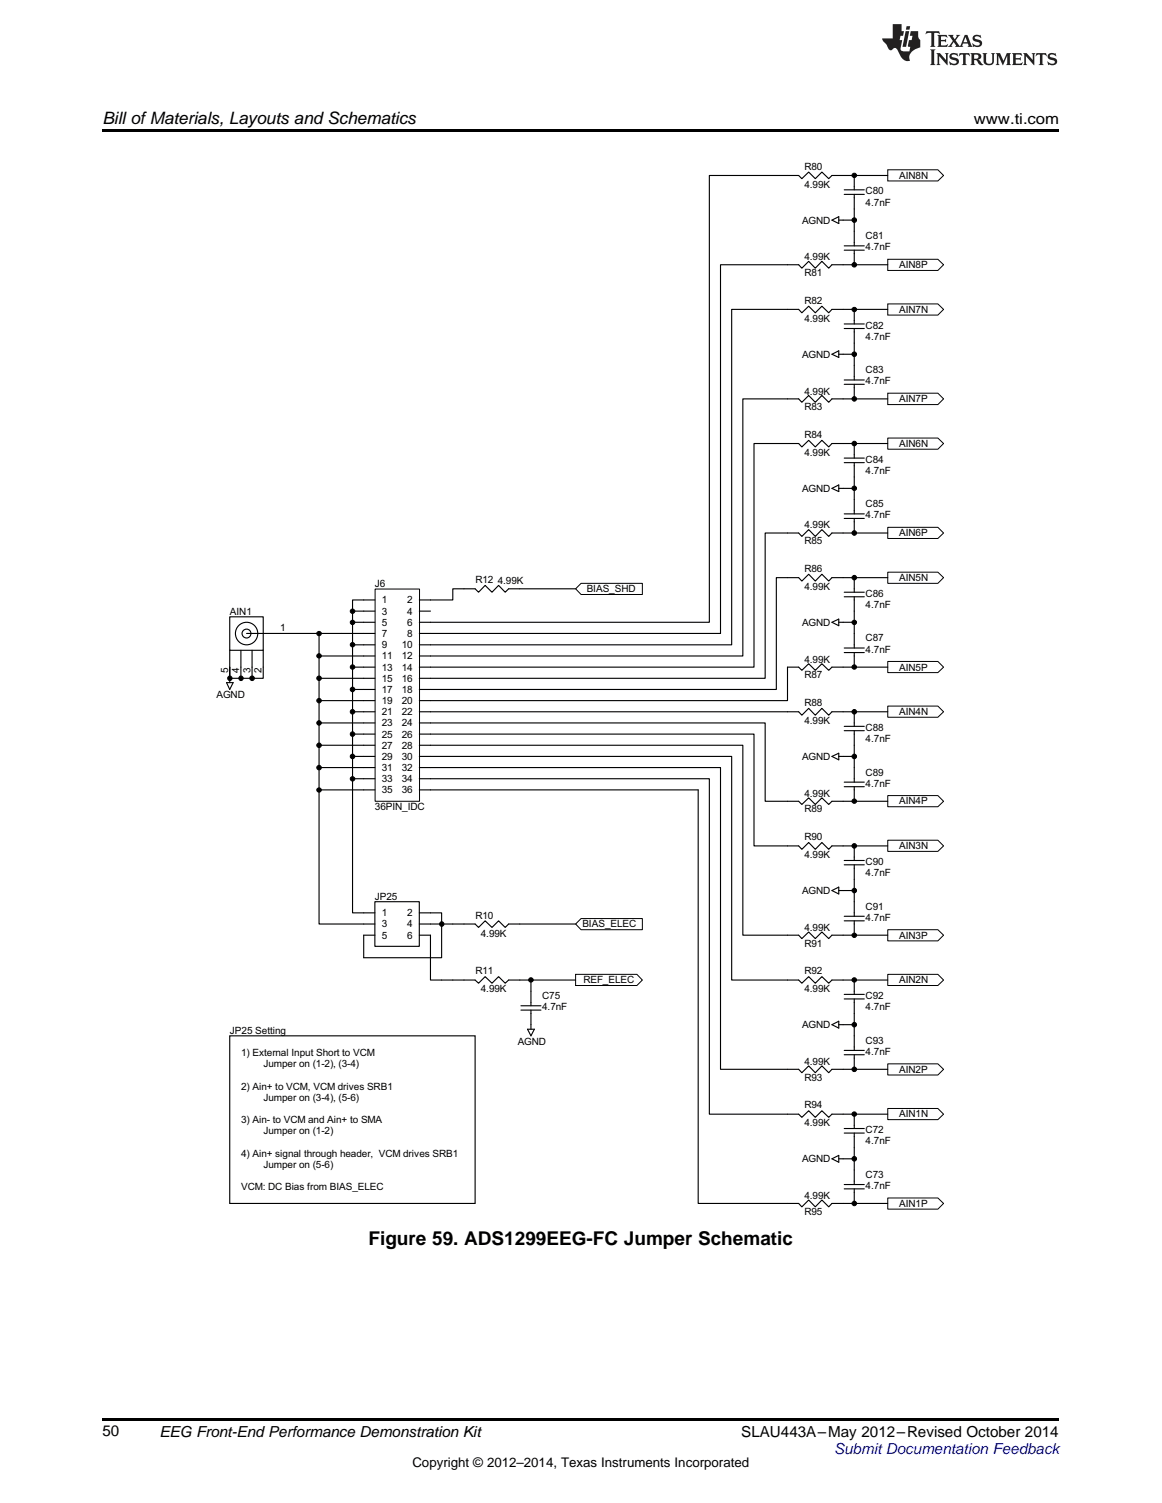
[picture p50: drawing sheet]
<svg xmlns="http://www.w3.org/2000/svg" width="216mm" height="279mm" viewBox="0 0 216 279" stroke-linecap="round" stroke-linejoin="round" font-family="sans-serif">
<defs><g id="words">
<text font-size="3.5" x="68.5" y="231.4">Figure 59. ADS1299EEG-FC Jumper Schematic</text>
<text font-size="3.2" x="19" y="23">Bill ofMaterials, Layouts and Schematics</text>
<g font-size="2.8">
<text x="180.9" y="23">www.ti.com</text>
<text x="19" y="267">50</text>
<text x="29.6" y="267.1">EEG Front-End Performance Demonstration Kit</text>
<text x="137.7" y="267.1">SLAU443A–May 2012–Revised October 2014</text>
</g>
<text font-size="2.8" fill="#00f" x="155" y="270.4">Submit Documentation Feedback</text>
<text font-size="2.5" x="76.6" y="272.7">Copyright © 2012–2014, Texas Instruments Incorporated</text>
<g font-size="1.9">
<text x="149.5" y="31.6">R80</text>
<text x="149.5" y="34.9">4.99K</text>
<text x="167.1" y="33.3">AIN8N</text>
<text x="149" y="41.6">AGND</text>
<text x="160.8" y="36.1">C80</text>
<text x="160.8" y="38.2">4.7nF</text>
<text x="160.8" y="44.5">C81</text>
<text x="160.8" y="46.5">4.7nF</text>
<text x="149.5" y="51.3">R81</text>
<text x="149.5" y="48.4">4.99K</text>
<text x="167.1" y="49.9">AIN8P</text>
<text x="149.5" y="56.5">R82</text>
<text x="149.5" y="59.8">4.99K</text>
<text x="167.1" y="58.1">AIN7N</text>
<text x="160.8" y="61.1">C82</text>
<text x="160.8" y="63.1">4.7nF</text>
<text x="149" y="66.5">AGND</text>
<text x="160.8" y="69.4">C83</text>
<text x="160.8" y="71.4">4.7nF</text>
<text x="149.5" y="76.2">R83</text>
<text x="149.5" y="73.3">4.99K</text>
<text x="167.1" y="74.8">AIN7P</text>
<text x="149.5" y="81.4">R84</text>
<text x="167.1" y="83.1">AIN6N</text>
<text x="149.5" y="84.7">4.99K</text>
<text x="160.8" y="86">C84</text>
<text x="160.8" y="88.1">4.7nF</text>
<text x="149" y="91.4">AGND</text>
<text x="160.8" y="94.3">C85</text>
<text x="149.5" y="101.2">R85</text>
<text x="149.5" y="98.2">4.99K</text>
<text x="160.8" y="96.4">4.7nF</text>
<text x="167.1" y="99.7">AIN6P</text>
<text x="149.5" y="106.4">R86</text>
<text x="69.7" y="109.1">J6</text>
<text x="70.9" y="112.2">1</text>
<text x="75.7" y="112.2">2</text>
<text x="88.3" y="108.4">R12</text>
<text x="92.5" y="108.7">4.99K</text>
<text x="109" y="110.1">BIAS_SHD</text>
<text x="149.5" y="109.7">4.99K</text>
<text x="160.8" y="110.9">C86</text>
<text x="160.8" y="113">4.7nF</text>
<text x="167.1" y="108">AIN5N</text>
<text x="42.7" y="114.2">AIN1</text>
<text x="52" y="117.4">1</text>
<text x="70.9" y="114.2">3</text>
<text x="70.9" y="116.3">5</text>
<text x="70.9" y="118.4">7</text>
<text x="75.7" y="114.2">4</text>
<text x="75.7" y="116.3">6</text>
<text x="75.7" y="118.4">8</text>
<text x="149" y="116.3">AGND</text>
<text x="160.8" y="119.2">C87</text>
<text x="42.4" y="125.1" transform="rotate(-90 42.4 125.1)">5</text>
<text x="44.5" y="125.1" transform="rotate(-90 44.5 125.1)">4</text>
<text x="46.5" y="125.1" transform="rotate(-90 46.5 125.1)">3</text>
<text x="48.6" y="125.1" transform="rotate(-90 48.6 125.1)">2</text>
<text x="70.9" y="120.5">9</text>
<text x="70.9" y="122.6">11</text>
<text x="70.9" y="124.7">13</text>
<text x="74.6" y="120.5">10</text>
<text x="74.6" y="122.6">12</text>
<text x="74.6" y="124.7">14</text>
<text x="149.5" y="123.2">4.99K</text>
<text x="160.8" y="121.3">4.7nF</text>
<text x="167.1" y="124.7">AIN5P</text>
<text x="40.2" y="129.8">AGND</text>
<text x="70.9" y="126.7">15</text>
<text x="70.9" y="128.8">17</text>
<text x="70.9" y="130.9">19</text>
<text x="74.6" y="126.7">16</text>
<text x="74.6" y="128.8">18</text>
<text x="74.6" y="130.9">20</text>
<text x="149.5" y="126.1">R87</text>
<text x="149.5" y="131.3">R88</text>
<text x="70.9" y="133">21</text>
<text x="70.9" y="135">23</text>
<text x="70.9" y="137.1">25</text>
<text x="74.6" y="133">22</text>
<text x="74.6" y="135">24</text>
<text x="74.6" y="137.1">26</text>
<text x="149.5" y="134.6">4.99K</text>
<text x="160.8" y="135.9">C88</text>
<text x="160.8" y="137.9">4.7nF</text>
<text x="167.1" y="133">AIN4N</text>
<text x="70.9" y="139.2">27</text>
<text x="70.9" y="141.2">29</text>
<text x="70.9" y="143.3">31</text>
<text x="74.6" y="139.2">28</text>
<text x="74.6" y="141.2">30</text>
<text x="74.6" y="143.3">32</text>
<text x="149" y="141.2">AGND</text>
<text x="70.9" y="145.4">33</text>
<text x="70.9" y="147.5">35</text>
<text x="74.6" y="145.4">34</text>
<text x="74.6" y="147.5">36</text>
<text x="149.5" y="148.1">4.99K</text>
<text x="160.8" y="144.2">C89</text>
<text x="160.8" y="146.2">4.7nF</text>
<text x="167.1" y="149.5">AIN4P</text>
<text x="69.7" y="150.6">36PIN_IDC</text>
<text x="149.5" y="151">R89</text>
<text x="149.5" y="156.2">R90</text>
<text x="149.5" y="159.5">4.99K</text>
<text x="160.8" y="160.8">C90</text>
<text x="167.1" y="157.9">AIN3N</text>
<text x="69.7" y="167.2">JP25</text>
<text x="149" y="166.2">AGND</text>
<text x="160.8" y="162.9">4.7nF</text>
<text x="70.9" y="170.3">1</text>
<text x="70.9" y="172.4">3</text>
<text x="75.7" y="170.3">2</text>
<text x="75.7" y="172.4">4</text>
<text x="88.3" y="170.8">R10</text>
<text x="108.2" y="172.4">BIAS_ELEC</text>
<text x="149.5" y="173">4.99K</text>
<text x="160.8" y="169.1">C91</text>
<text x="160.8" y="171.2">4.7nF</text>
<text x="70.9" y="174.5">5</text>
<text x="75.7" y="174.5">6</text>
<text x="89.3" y="174.1">4.99K</text>
<text x="149.5" y="176">R91</text>
<text x="167.1" y="174.5">AIN3P</text>
<text x="88.3" y="181.1">R11</text>
<text x="89.3" y="184.5">4.99K</text>
<text x="100.7" y="185.7">C75</text>
<text x="108.4" y="182.8">REF_ELEC</text>
<text x="149.5" y="181.1">R92</text>
<text x="149.5" y="184.5">4.99K</text>
<text x="160.8" y="185.7">C92</text>
<text x="167.1" y="182.8">AIN2N</text>
<text x="100.7" y="187.8">4.7nF</text>
<text x="149" y="191.1">AGND</text>
<text x="160.8" y="187.8">4.7nF</text>
<text x="42.7" y="192.1">JP25 Setting</text>
<text x="44.8" y="196.3">1) External Input Short to VCM</text>
<text x="96.2" y="194.3">AGND</text>
<text x="149.5" y="198">4.99K</text>
<text x="160.8" y="194">C93</text>
<text x="160.8" y="196.1">4.7nF</text>
<text x="44.8" y="202.5">2) Ain+ to VCM, VCM drives SRB1</text>
<text x="49" y="198.4">Jumper on (1-2), (3-4)</text>
<text x="149.5" y="200.9">R93</text>
<text x="167.1" y="199.4">AIN2P</text>
<text x="44.8" y="208.8">3) Ain- to VCM and Ain+ to SMA</text>
<text x="49" y="204.6">Jumper on (3-4), (5-6)</text>
<text x="149.5" y="206.1">R94</text>
<text x="149.5" y="209.4">4.99K</text>
<text x="167.1" y="207.7">AIN1N</text>
<text x="44.8" y="215">4) Ain+ signal through header, VCM drives SRB1</text>
<text x="49" y="210.8">Jumper on (1-2)</text>
<text x="160.8" y="210.6">C72</text>
<text x="160.8" y="212.7">4.7nF</text>
<text x="44.8" y="221.2">VCM: DC Bias from BIAS_ELEC</text>
<text x="49" y="217.1">Jumper on (5-6)</text>
<text x="149" y="216.1">AGND</text>
<text x="160.8" y="218.9">C73</text>
<text x="160.8" y="221">4.7nF</text>
<text x="149.5" y="225.8">R95</text>
<text x="149.5" y="222.9">4.99K</text>
<text x="167.1" y="224.3">AIN1P</text>
</g>
</g></defs>
<path d="M19 263.5h177.8v.6h-177.8z" fill="#000"/>
<path d="M113.9 224.6h31.5v1.2h-31.5z" fill-rule="evenodd" fill="#fff"/>
<path d="M113.9 225.8v-1.2h31.5v1.2" fill="none" stroke="#fff" stroke-width=".19"/>
<path d="M106.9 181.1h11.4l1.1 1.1-1.1 1h-11.4z" fill-rule="evenodd" fill="#fff"/>
<path d="M106.9 181.1h11.4l1.1 1.1-1.1 1h-11.4z" fill="none" stroke="#000" stroke-width=".19"/>
<path d="M164.9 31.6h9.4l1 1-1 1h-9.4z" fill-rule="evenodd" fill="#fff"/>
<path d="M164.9 31.6h9.4l1 1-1 1h-9.4z" fill="none" stroke="#000" stroke-width=".19"/>
<path d="M164.9 48.2h9.4l1 1-1 1.1h-9.4z" fill-rule="evenodd" fill="#fff"/>
<path d="M164.9 48.2h9.4l1 1-1 1.1h-9.4z" fill="none" stroke="#000" stroke-width=".19"/>
<path d="M164.9 56.5h9.4l1 1-1 1.1h-9.4z" fill-rule="evenodd" fill="#fff"/>
<path d="M164.9 56.5h9.4l1 1-1 1.1h-9.4z" fill="none" stroke="#000" stroke-width=".19"/>
<path d="M164.9 73.1h9.4l1 1.1-1 1h-9.4z" fill-rule="evenodd" fill="#fff"/>
<path d="M164.9 73.1h9.4l1 1.1-1 1h-9.4z" fill="none" stroke="#000" stroke-width=".19"/>
<path d="M156.9 35.3h3.7M156.9 36.1h3.7M158.7 32.6v2.7M158.7 36.1v2.7" fill="none" stroke="#000" stroke-width=".21"/>
<path d="M164.9 81.4h9.4l1 1-1 1.1h-9.4z" fill-rule="evenodd" fill="#fff"/>
<path d="M164.9 81.4h9.4l1 1-1 1.1h-9.4z" fill="none" stroke="#000" stroke-width=".19"/>
<path d="M146.3 32.6h2.1l.6 .6 1.3-1.2 1.2 1.2 1.2-1.2 1.3 1.2 .6-.6h2" fill="none" stroke="#000" stroke-width=".21"/>
<path d="M164.9 98h9.4l1 1.1-1 1h-9.4z" fill-rule="evenodd" fill="#fff"/>
<path d="M164.9 98h9.4l1 1.1-1 1h-9.4z" fill="none" stroke="#000" stroke-width=".19"/>
<path d="M146.3 49.2h2.1l.6 .7 1.3-1.3 1.2 1.3 1.2-1.3 1.3 1.3 .6-.7h2" fill="none" stroke="#000" stroke-width=".21"/>
<path d="M164.9 106.4h9.4l1 1-1 1h-9.4z" fill-rule="evenodd" fill="#fff"/>
<path d="M164.9 106.4h9.4l1 1-1 1h-9.4z" fill="none" stroke="#000" stroke-width=".19"/>
<path d="M156.6 32.6h8.3" fill="none" stroke="#000" stroke-width=".21"/>
<path d="M164.9 123h9.4l1 1-1 1h-9.4z" fill-rule="evenodd" fill="#fff"/>
<path d="M164.9 123h9.4l1 1-1 1h-9.4z" fill="none" stroke="#000" stroke-width=".19"/>
<path d="M164.9 131.3h9.4l1 1-1 1h-9.4z" fill-rule="evenodd" fill="#fff"/>
<path d="M164.9 131.3h9.4l1 1-1 1h-9.4z" fill="none" stroke="#000" stroke-width=".19"/>
<path d="M164.9 147.9h9.4l1 1.1-1 1h-9.4z" fill-rule="evenodd" fill="#fff"/>
<path d="M164.9 147.9h9.4l1 1.1-1 1h-9.4z" fill="none" stroke="#000" stroke-width=".19"/>
<path d="M164.9 156.2h9.4l1 1.1-1 1h-9.4z" fill-rule="evenodd" fill="#fff"/>
<path d="M164.9 156.2h9.4l1 1.1-1 1h-9.4z" fill="none" stroke="#000" stroke-width=".19"/>
<path d="M164.9 172.8h9.4l1 1-1 1.1h-9.4z" fill-rule="evenodd" fill="#fff"/>
<path d="M164.9 172.8h9.4l1 1-1 1.1h-9.4z" fill="none" stroke="#000" stroke-width=".19"/>
<path d="M164.9 181.1h9.4l1 1.1-1 1h-9.4z" fill-rule="evenodd" fill="#fff"/>
<path d="M164.9 181.1h9.4l1 1.1-1 1h-9.4z" fill="none" stroke="#000" stroke-width=".19"/>
<path d="M164.9 197.8h9.4l1 1-1 1h-9.4z" fill-rule="evenodd" fill="#fff"/>
<path d="M164.9 197.8h9.4l1 1-1 1h-9.4z" fill="none" stroke="#000" stroke-width=".19"/>
<path d="M164.9 206.1h9.4l1 1-1 1h-9.4z" fill-rule="evenodd" fill="#fff"/>
<path d="M164.9 206.1h9.4l1 1-1 1h-9.4z" fill="none" stroke="#000" stroke-width=".19"/>
<path d="M164.9 222.7h9.4l1 1-1 1.1h-9.4z" fill-rule="evenodd" fill="#fff"/>
<path d="M164.9 222.7h9.4l1 1-1 1.1h-9.4z" fill="none" stroke="#000" stroke-width=".19"/>
<g fill="none" stroke="#000" stroke-width=".21">
<path d="M146.3 32.6h-14.5v83.1h-51.8M158.7 38.8v6.9M146.3 49.2h-12.4v68.6h-53.9M154.6 40.9l1.2-.6v1.3zM155.8 40.9h2.9M156.6 49.2h8.3M156.9 45.7h3.7M156.9 46.5h3.7M158.7 46.5v2.7M158.7 57.5v2.7M164.9 57.5h-10.3l-.6 .6-1.3-1.2-1.2 1.2-1.2-1.2-1.3 1.2-.6-.6h-12.5v62.4h-55.9M154.6 65.9l1.2-.7v1.2z"/>
<path d="M155.8 65.9h2.9M156.9 60.2h3.7M156.9 61.1h3.7M156.9 70.6h3.7M156.9 71.4h3.7M158.7 61.1v9.5M158.7 71.4v2.8M164.9 74.2h-10.3l-.6 .6-1.3-1.3-1.2 1.3-1.2-1.3-1.3 1.3-.6-.6h-10.4v47.7h-58M154.6 90.8l1.2-.6v1.2zM155.8 90.8h2.9M156.9 85.2h3.7M156.9 86h3.7"/>
<path d="M156.9 95.5h3.7M156.9 96.4h3.7M158.7 82.4v2.8M158.7 86v9.5M158.7 96.4v2.7M164.9 82.4h-10.3l-.6 .7-1.3-1.2-1.2 1.2-1.2-1.2-1.3 1.2-.6-.7h-8.3v41.6h-60.1M164.9 99.1h-10.3l-.6 .6-1.3-1.3-1.2 1.3-1.2-1.3-1.3 1.3-.6-.6h-6.2v27h-62.2M154.6 115.7l1.2-.6v1.2zM155.8 115.7h2.9M156.9 110.1h3.7M156.9 110.9h3.7M158.7 107.4v2.7"/>
<path d="M158.7 110.9v9.6M164.9 107.4h-10.3l-.6 .6-1.3-1.3-1.2 1.3-1.2-1.3-1.3 1.3-.6-.6h-4.2v20.8h-64.2M80 132.3h68.4l.6 .7 1.3-1.3 1.2 1.3 1.2-1.3 1.3 1.3 .6-.7h10.3M80 134.4h62.2v14.6h6.2l.6 .5 1.3-1.2 1.2 1.2 1.2-1.2 1.3 1.2 .6-.5h10.3M80 136.5h60.1v20.8h8.3l.6 .6 1.3-1.3 1.2 1.3 1.2-1.3 1.3 1.3 .6-.6h10.3M80 138.5h58v35.3h10.4l.6 .7 1.3-1.2 1.2 1.2 1.2-1.2 1.3 1.2 .6-.7h10.3M156.9 120.5h3.7M156.9 121.3h3.7M156.9 135h3.7M156.9 135.8h3.7M158.7 121.3v2.7M158.7 132.3v2.7"/>
<path d="M158.7 135.8v9.6M164.9 124h-10.3l-.6 .6-1.3-1.2-1.2 1.2-1.2-1.2-1.3 1.2-.6-.6h-2.1v6.2h-66.3M80 140.6h55.9v41.6h12.5l.6 .6 1.3-1.2 1.2 1.2 1.2-1.2 1.3 1.2 .6-.6h10.3M80 142.7h53.9v56.1h14.5l.6 .6 1.3-1.3 1.2 1.3 1.2-1.3 1.3 1.3 .6-.6h10.3M80 144.8h51.8v62.3h16.6l.6 .6 1.3-1.2 1.2 1.2 1.2-1.2 1.3 1.2 .6-.6h10.3M80 146.8h49.7v76.9h18.7l.6 .6 1.3-1.2 1.2 1.2 1.2-1.2 1.3 1.2 .6-.6h10.3M154.6 140.6l1.2-.6v1.2zM155.8 140.6h2.9M156.9 145.4h3.7M156.9 146.2h3.7M156.9 160h3.7M158.7 146.2v2.8"/>
<path d="M158.7 157.3v2.7M154.6 165.5l1.2-.6v1.3zM155.8 165.5h2.9M156.9 160.8h3.7M156.9 170.3h3.7M156.9 171.2h3.7M158.7 160.8v9.5M158.7 171.2v2.6M154.6 190.5l1.2-.7v1.3zM155.8 190.5h2.9M156.9 184.9h3.7M156.9 185.7h3.7"/>
<path d="M156.9 195.3h3.7M156.9 196.1h3.7M158.7 182.2v2.7M158.7 185.7v9.6M158.7 196.1v2.7M154.6 215.4l1.2-.6v1.3zM155.8 215.4h2.9M156.9 209.8h3.7M156.9 210.6h3.7M158.7 207.1v2.7M158.7 210.6v9.6M156.9 220.2h3.7"/>
<path d="M156.9 221h3.7M158.7 221v2.7"/>
</g>
<path d="M108 170.8h11.4v2h-11.4l-1.1-1z" fill-rule="evenodd" fill="#fff"/>
<g fill="none" stroke="#000" stroke-width=".19">
<path d="M108 170.8h11.4v2h-11.4l-1.1-1z"/>
<circle cx="158.7" cy="32.6" r=".41"/>
<circle cx="158.7" cy="49.2" r=".42"/>
<circle cx="158.7" cy="40.9" r=".42"/>
<circle cx="158.7" cy="57.5" r=".41"/>
<circle cx="158.7" cy="65.8" r=".42"/>
<circle cx="158.7" cy="74.2" r=".42"/>
<circle cx="158.7" cy="82.5" r=".42"/>
<circle cx="158.7" cy="99.1" r=".42"/>
<circle cx="158.7" cy="90.8" r=".41"/>
<circle cx="158.7" cy="107.4" r=".42"/>
<circle cx="158.7" cy="115.7" r=".41"/>
<circle cx="158.7" cy="132.3" r=".42"/>
<circle cx="158.7" cy="124" r=".41"/>
<circle cx="158.7" cy="140.6" r=".42"/>
<circle cx="158.7" cy="157.2" r=".42"/>
<circle cx="158.7" cy="148.9" r=".41"/>
<circle cx="158.7" cy="165.5" r=".42"/>
<circle cx="158.7" cy="173.9" r=".41"/>
<circle cx="158.7" cy="198.8" r=".42"/>
<circle cx="158.7" cy="190.5" r=".42"/>
<circle cx="158.7" cy="182.2" r=".41"/>
<circle cx="158.7" cy="215.4" r=".42"/>
<circle cx="158.7" cy="207.1" r=".41"/>
<circle cx="158.7" cy="223.7" r=".42"/>
</g>
<g fill="#000">
<circle cx="158.7" cy="32.6" r=".41"/>
<circle cx="158.7" cy="49.2" r=".42"/>
<circle cx="158.7" cy="40.9" r=".42"/>
<circle cx="158.7" cy="57.5" r=".41"/>
<circle cx="158.7" cy="65.8" r=".42"/>
<circle cx="158.7" cy="74.2" r=".42"/>
<circle cx="158.7" cy="82.5" r=".42"/>
<circle cx="158.7" cy="99.1" r=".42"/>
<circle cx="158.7" cy="90.8" r=".41"/>
<circle cx="158.7" cy="107.4" r=".42"/>
<circle cx="158.7" cy="115.7" r=".41"/>
<circle cx="158.7" cy="132.3" r=".42"/>
<circle cx="158.7" cy="124" r=".41"/>
<circle cx="158.7" cy="140.6" r=".42"/>
<circle cx="158.7" cy="157.2" r=".42"/>
<circle cx="158.7" cy="148.9" r=".41"/>
<circle cx="158.7" cy="165.5" r=".42"/>
<circle cx="158.7" cy="173.9" r=".41"/>
<circle cx="158.7" cy="198.8" r=".42"/>
<circle cx="158.7" cy="190.5" r=".42"/>
<circle cx="158.7" cy="182.2" r=".41"/>
<circle cx="158.7" cy="215.4" r=".42"/>
<circle cx="158.7" cy="207.1" r=".41"/>
<circle cx="158.7" cy="223.7" r=".42"/>
</g>
<path d="M108 108.4h11.4v2.1h-11.4l-1.1-1z" fill-rule="evenodd" fill="#fff"/>
<path d="M108 108.4h11.4v2.1h-11.4l-1.1-1z" fill="none" stroke="#000" stroke-width=".19"/>
<g fill="none" stroke="#000" stroke-width=".21">
<path d="M48.9 117.8h18.7M59.3 117.8v29h8.3M65.5 119.9h2.1M65.5 115.7h2.1M65.5 113.6h2.1M42.1 126.9h1.2l-.6 1.3zM42.7 126.1v.8M48.9 120.9v3.1M59.3 138.5h8.3M59.3 134.4h8.3M59.3 130.2h8.3M59.3 126.1h8.3"/>
<path d="M59.3 121.9h8.3M65.5 136.5h2.1M65.5 132.3h2.1M65.5 128.2h2.1M65.5 124h2.1M59.3 142.7h8.3M65.5 144.8h2.1M65.5 140.6h2.1"/>
</g>
<circle cx="45.8" cy="117.8" r=".82" fill="#fff"/>
<g fill="none" stroke="#000" stroke-width=".21">
<path d="M42.7 114.7h6.2v6.2h-6.2zM45.8 117.8h3.1M67.6 117.8h2.1M67.6 113.6h2.1M67.6 115.7h2.1M67.6 119.9h2.1M69.7 111.5h-4.2v58.2h4.2M77.9 117.8h2.1M77.9 113.6h2.1M77.9 115.7h2.1M77.9 119.9h2.1M106.9 109.5h-12.4l-.6 .6-1.3-1.3-1.2 1.3-1.3-1.3-1.2 1.3-.6-.6h-4.2v2h-6.2"/>
<path d="M42.7 120.9v3.1M44.8 120.9v5.2M46.8 120.9v5.2M48.9 124v2.1h-6.2v-2.1v2.1M67.6 121.9h2.1M67.6 124h2.1M67.6 126.1h2.1M67.6 128.2h2.1M67.6 130.2h2.1M67.6 132.3h2.1M67.6 134.4h2.1M67.6 136.5h2.1"/>
<path d="M67.6 138.5h2.1M77.9 121.9h2.1M77.9 124h2.1M77.9 126.1h2.1M77.9 128.2h2.1M77.9 130.2h2.1M77.9 132.3h2.1M77.9 134.4h2.1M77.9 136.5h2.1M77.9 138.5h2.1M59.3 146.8v25h10.4M67.6 140.6h2.1"/>
<path d="M67.6 142.7h2.1M67.6 144.8h2.1M67.6 146.8h2.1M77.9 140.6h2.1M77.9 142.7h2.1M77.9 144.8h2.1M77.9 146.8h2.1M69.7 167.6h8.2v8.3h-8.2zM77.9 171.8h10.4l.6 .6 1.2-1.2 1.3 1.2 1.2-1.2 1.3 1.2 .6-.6h12.4M77.9 173.8h2.1v8.4h8.3l.6 .6 1.2-1.2 1.3 1.2 1.2-1.2 1.3 1.2 .6-.6h12.4M77.9 169.7h4.2v8.3h-14.5v-4.2h2.1M42.7 192.6h45.6v31.1h-45.6z"/>
<path d="M96.8 187h3.7M96.8 187.8h3.7M98 191.3h1.3l-.6 1.3zM98.7 182.2v4.8M98.7 187.8v3.5"/>
<circle cx="45.8" cy="117.8" r=".82"/>
<circle cx="45.8" cy="117.8" r="2.09"/>
</g>
<g fill="#000">
<circle cx="59.3" cy="117.8" r=".41"/>
<circle cx="65.5" cy="119.9" r=".42"/>
<circle cx="65.5" cy="115.7" r=".42"/>
<circle cx="65.5" cy="113.6" r=".42"/>
<circle cx="42.7" cy="126.1" r=".42"/>
<circle cx="44.8" cy="126.1" r=".42"/>
<circle cx="46.8" cy="126.1" r=".42"/>
<circle cx="59.3" cy="126.1" r=".42"/>
<circle cx="59.3" cy="138.5" r=".42"/>
<circle cx="59.3" cy="130.2" r=".42"/>
<circle cx="59.3" cy="134.4" r=".42"/>
<circle cx="59.3" cy="121.9" r=".41"/>
<circle cx="65.5" cy="128.2" r=".43"/>
<circle cx="65.5" cy="132.3" r=".42"/>
<circle cx="65.5" cy="136.5" r=".42"/>
<circle cx="65.5" cy="124" r=".42"/>
<circle cx="59.3" cy="142.7" r=".42"/>
<circle cx="59.3" cy="146.9" r=".41"/>
<circle cx="65.5" cy="140.6" r=".43"/>
<circle cx="65.5" cy="144.8" r=".42"/>
<circle cx="82.1" cy="171.8" r=".42"/>
<circle cx="98.7" cy="182.2" r=".42"/>
</g>
<g fill="none" stroke="#000" stroke-width=".19">
<path d="M69.7 109.5h8.2v39.5h-8.2z"/>
<circle cx="59.3" cy="117.8" r=".41"/>
<circle cx="65.5" cy="119.9" r=".42"/>
<circle cx="65.5" cy="115.7" r=".42"/>
<circle cx="65.5" cy="113.6" r=".42"/>
<circle cx="42.7" cy="126.1" r=".42"/>
<circle cx="44.8" cy="126.1" r=".42"/>
<circle cx="46.8" cy="126.1" r=".42"/>
<circle cx="59.3" cy="126.1" r=".42"/>
<circle cx="59.3" cy="138.5" r=".42"/>
<circle cx="59.3" cy="130.2" r=".42"/>
<circle cx="59.3" cy="134.4" r=".42"/>
<circle cx="59.3" cy="121.9" r=".41"/>
<circle cx="65.5" cy="128.2" r=".43"/>
<circle cx="65.5" cy="132.3" r=".42"/>
<circle cx="65.5" cy="136.5" r=".42"/>
<circle cx="65.5" cy="124" r=".42"/>
<circle cx="59.3" cy="142.7" r=".42"/>
<circle cx="59.3" cy="146.9" r=".41"/>
<circle cx="65.5" cy="140.6" r=".43"/>
<circle cx="65.5" cy="144.8" r=".42"/>
<circle cx="82.1" cy="171.8" r=".42"/>
<circle cx="98.7" cy="182.2" r=".42"/>
</g>
<path d="M19 24h177.8v.6h-177.8z" fill="#000"/>
<g fill="#231f20">
<path d="M172.1 5.8l-.1 .6a.77 .77 0 0 1 1-.1v2.1l-.2 .3h1l-.2-.3v-2.3a.99 .99 0 0 1 1 .3l-.1-.6zM174.1 6.5l.3 .4v1.5l-.3 .3h1.9l.1-.5a1.12 1.12 0 0 1-1.2 .2l-.1-.7h.6l.4 .2v-.7l-.4 .2h-.6v-.5l.2-.1a.96 .96 0 0 1 1 .2l-.1-.5zM176.1 6.5l.9 1.1-.9 1.1h.8l-.1-.2 .4-.7 .4 .7-.2 .2h1.6l-.2-.2 .1-.4h.9l.2 .4-.2 .2h.9l-.2-.3-.8-1.9h-.5l-.9 2.1-.7-1.1 .8-1h-.8l.2 .1-.1 .2-.3 .5-.4-.6 .2-.2zM179.4 6.9l.3 .9h-.7zM180.9 6.6a.63 .63 0 0 0-.2 .7 .63 .63 0 0 0 .6 .4l.6 .2 .1 .2a.75 .75 0 0 1-.7 .4 .75 .75 0 0 1-.6-.5l.1 .7 .2-.1a.89 .89 0 0 0 1 .1 .89 .89 0 0 0 .4-.9 1.4 1.4 0 0 0-1.2-.6l-.1-.3a1.04 1.04 0 0 1 1.2 .2l-.1-.6-.2 .1-.5-.1zM172.8 9.2l.3 .3v2.2l-.3 .4h1l-.2-.4v-2.2l.2-.3zM174 9.9l.2 .3v1.5l-.2 .4h.7l-.2-.4v-1.3l1.6 1.7v-1.9l.2-.3h-.7l.2 .3v.9l-1.2-1.2zM176.6 10a.62 .62 0 0 0-.2 .7 .62 .62 0 0 0 .6 .4l.6 .2 .1 .2a.76 .76 0 0 1-.7 .4 .76 .76 0 0 1-.6-.5l.1 .7 .2-.1a.89 .89 0 0 0 1 .1 .89 .89 0 0 0 .4-.9 1.4 1.4 0 0 0-1.2-.6l-.1-.3a1.04 1.04 0 0 1 1.2 .1l-.1-.5-.2 .1-.5-.2zM178.3 9.9l-.1 .6a.61 .61 0 0 1 .7-.3v1.5l-.2 .4h1l-.3-.4v-1.5a.63 .63 0 0 1 .8 .3l-.1-.6zM180.3 9.9l.2 .3v1.5l-.2 .4h.9l-.2-.2v-.7h.4l.2 .2a.76 .76 0 0 0 1.1 .6l-1-.9a.58 .58 0 0 0 .6-.6 .58 .58 0 0 0-.5-.6zM181 10.2l.1-.1a.45 .45 0 0 1 .6 .1 .45 .45 0 0 1 .1 .5l-.2 .2h-.6zM182.5 9.9l.2 .2a2.17 2.17 0 0 0 .4 1.9 .99 .99 0 0 0 1.6-.7v-1.1l.2-.3h-.8l.2 .2a1.92 1.92 0 0 1-.2 1.7 .6 .6 0 0 1-.9-.5v-1.1l.2-.3zM185 9.9l.2 .3v1.5l-.2 .4h.7l-.2-.4v-1.4l.8 1.8 .8-1.8v1.4l-.2 .4h1l-.3-.4v-1.5l.3-.3h-.8l-.7 1.4-.6-1.4zM188 9.9l.2 .3v1.5l-.2 .4h1.8l.2-.6a1.12 1.12 0 0 1-1.2 .3l-.1-.7h.6l.4 .1v-.6l-.4 .2h-.6v-.5l.2-.2a.96 .96 0 0 1 1 .3l-.1-.5zM190.1 9.9l.2 .3v1.5l-.2 .4h.7l-.2-.4v-1.3l1.6 1.7v-1.9l.2-.3h-.7l.2 .3v.9l-1.1-1.2zM192.6 9.9l-.1 .6a.61 .61 0 0 1 .7-.3v1.5l-.2 .4h.9l-.2-.4v-1.5a.63 .63 0 0 1 .8 .3l-.2-.6zM194.9 10a.62 .62 0 0 0-.2 .7 .62 .62 0 0 0 .6 .4l.5 .2 .2 .2a.76 .76 0 0 1-.7 .4 .76 .76 0 0 1-.7-.5l.2 .7 .1-.1a.89 .89 0 0 0 1 .1 .89 .89 0 0 0 .5-.9 1.4 1.4 0 0 0-1.2-.6l-.1-.3a1.04 1.04 0 0 1 1.2 .1l-.2-.5-.2 .1-.5-.2z"/>
<path d="M165.9 4.5v2.6h-2l.1 .4 .8 .9a.91 .91 0 0 0 .9 .9 .56 .56 0 0 1 .5-.4 .56 .56 0 0 1 .5 .3l.4 .8a1.53 1.53 0 0 0 2 1.3 1.54 1.54 0 0 1 1-2.1l.9-.4-.1-1.4a1.52 1.52 0 0 1-.3-1.6h-1.4l-.2 .9h.5l-.1 .8h-.5l-.2 .9v.2l.4 .1-.1 .9a1.93 1.93 0 0 1-1.7-.3l.3-1.8h-.4l.1-.8h.5l.2-.9h-.5v-1.3zM168.3 5.8l-.6 2.9h.7l.5-2.9zM168.4 4.9l-.1 .6h.7l.1-.6z"/>
</g>
<use href="#words"/>
</svg>
